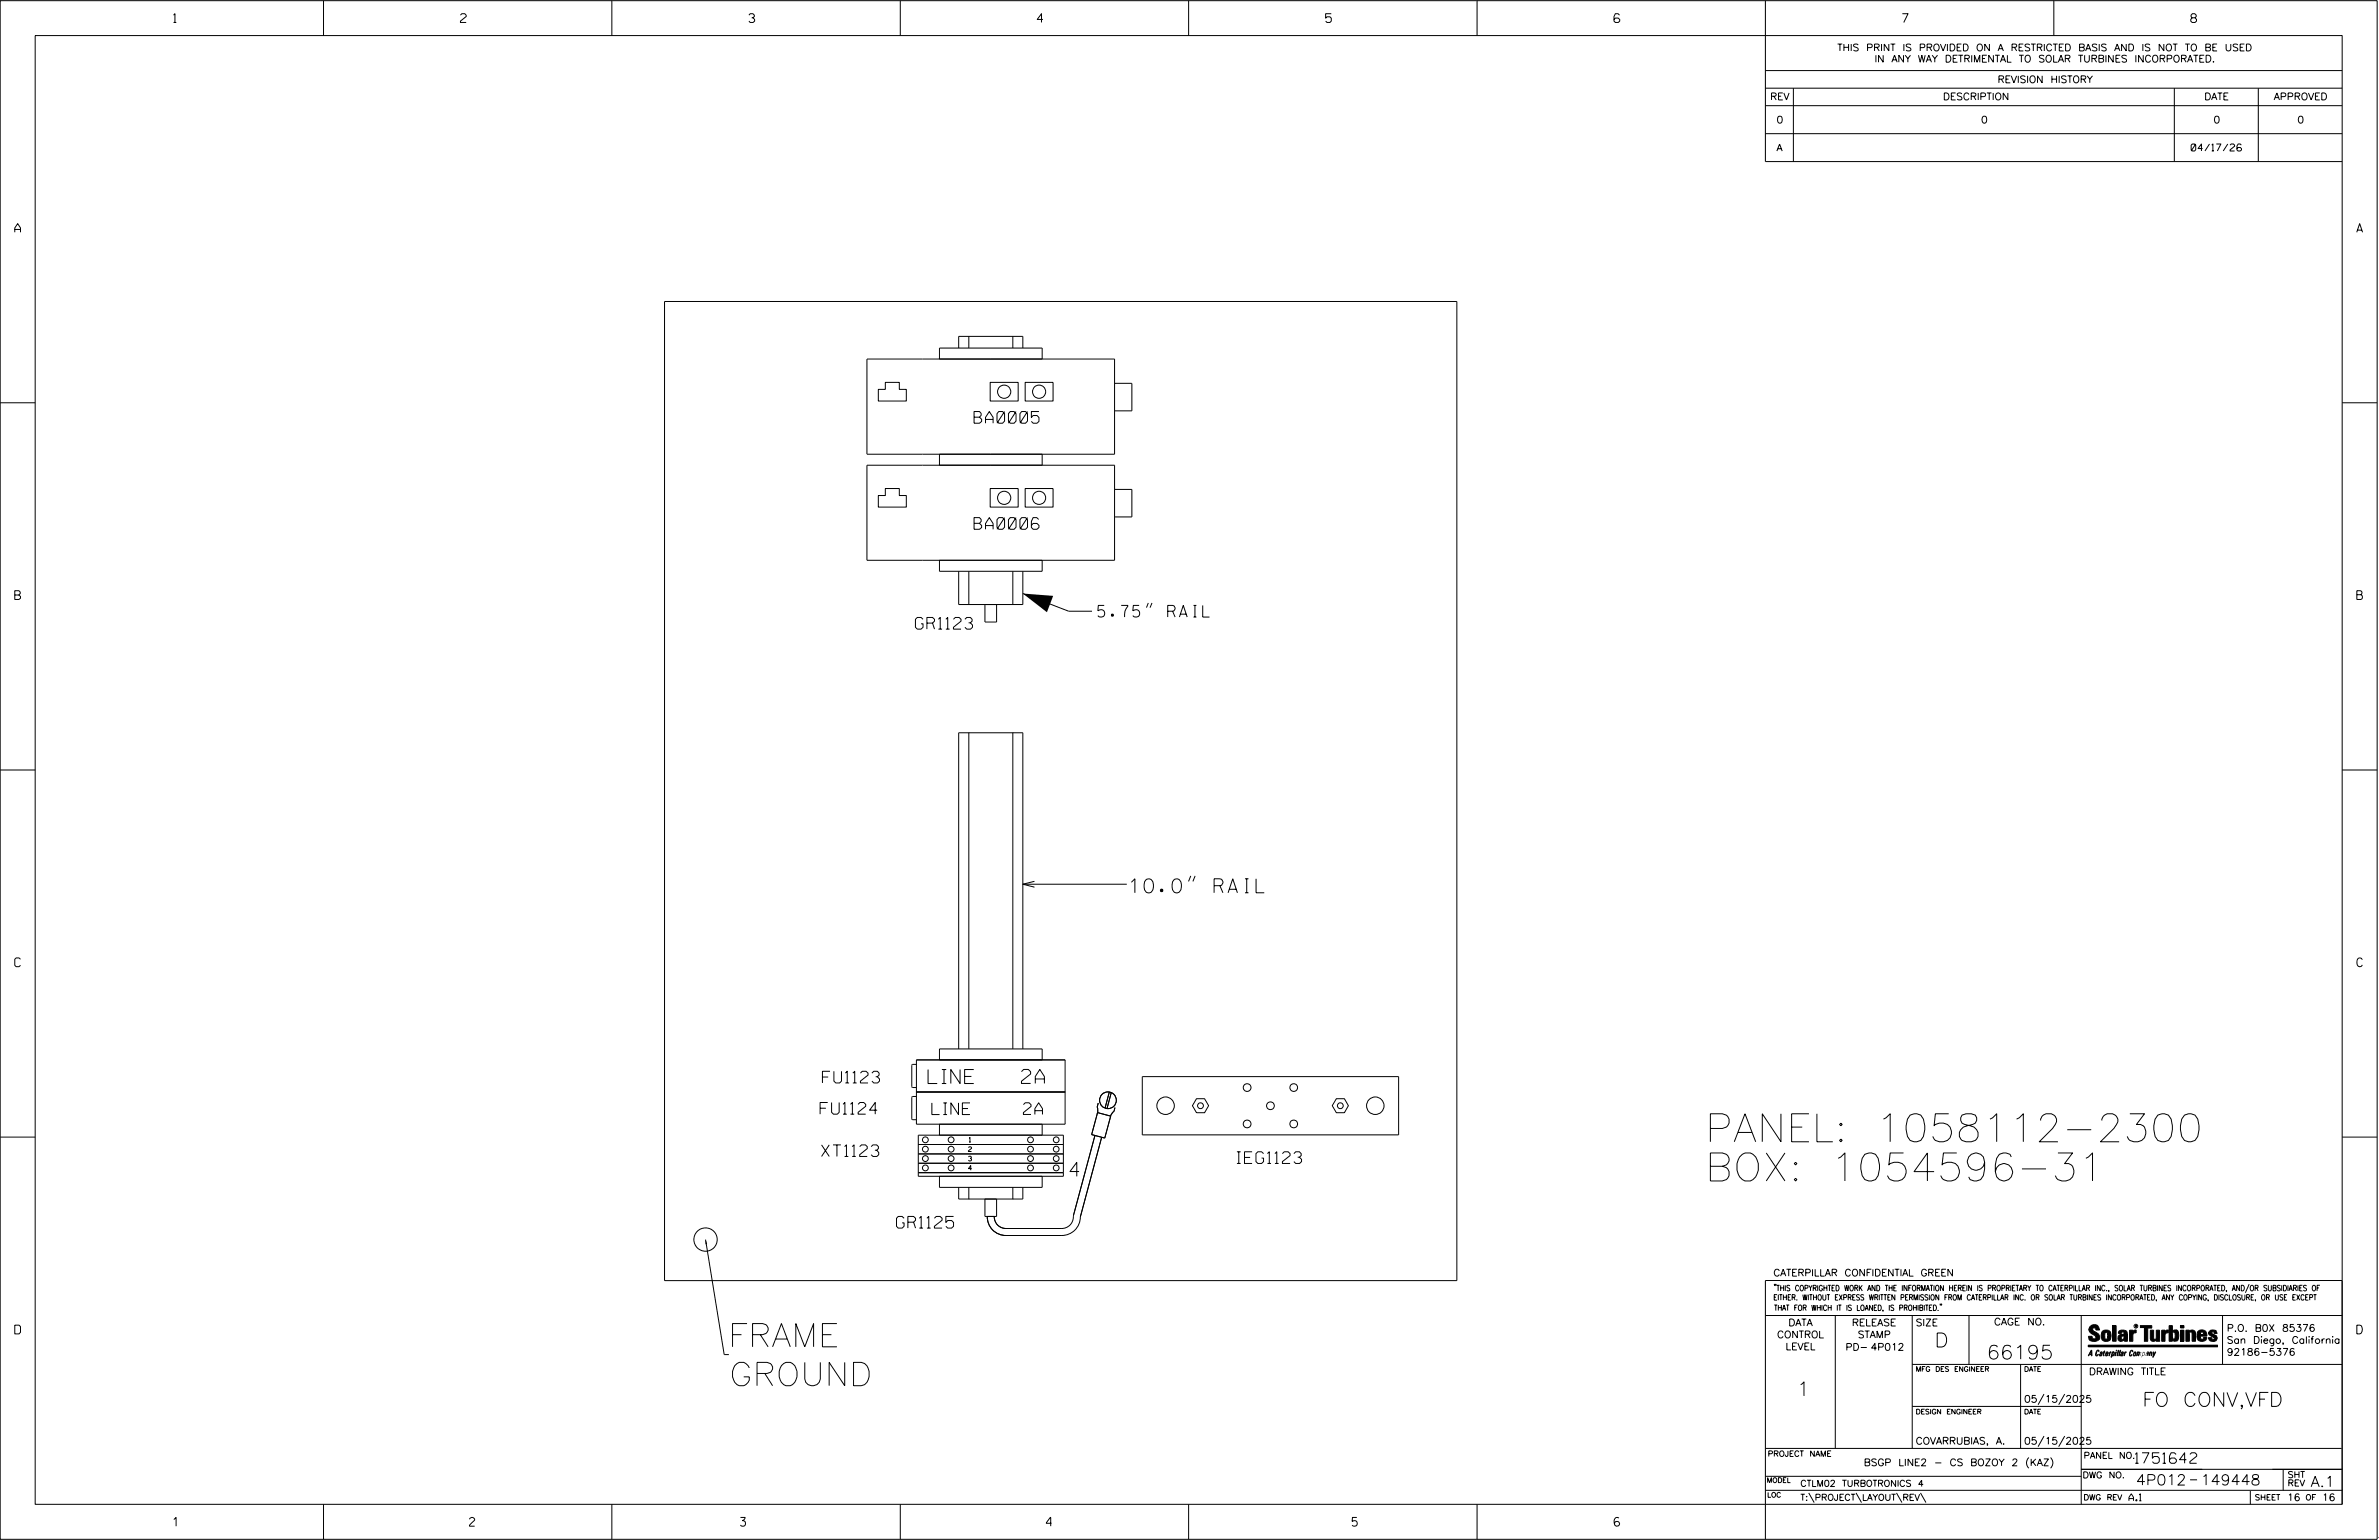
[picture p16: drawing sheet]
<svg xmlns="http://www.w3.org/2000/svg" width="864mm" height="559mm" viewBox="0 0 864 559" stroke-linecap="round" stroke-linejoin="round" font-family="sans-serif">
<defs><g id="words">
<g font-size="10.2">
<text x="618.9" y="414.3">PANEL: 1058112-2300</text>
<text x="618.9" y="428.5">BOX: 1054596-31</text>
</g>
<g font-size="8.5">
<text x="264.3" y="488.7">FRAME</text>
<text x="264.7" y="502.8">GROUND</text>
</g>
<g font-size="5.1">
<text x="410.3" y="323.9">10.0&quot; RAIL</text>
<text x="336.9" y="393.2">LINE</text>
<text x="370.8" y="393.1">2A</text>
<text x="388.4" y="426.9">4</text>
<text x="702.3" y="488.8">D</text>
<text x="721.2" y="493.2">66195</text>
<text x="652.2" y="506.5">1</text>
<text x="777.7" y="510.3">FO CONV,VFD</text>
</g>
<g font-size="4.2">
<text x="353.6" y="153.6">BA0005</text>
<text x="353.6" y="192.1">BA0006</text>
<text x="398.5" y="223.9">5.75&quot; RAIL</text>
<text x="332.3" y="228.3">GR1123</text>
<text x="298.6" y="393">FU1123</text>
<text x="297.7" y="404.3">FU1124</text>
<text x="338.3" y="404.4">LINE</text>
<text x="371.5" y="404.4">2A</text>
<text x="298.2" y="419.6">XT1123</text>
<text x="449" y="422.2">IEG1123</text>
<text x="325.4" y="445.6">GR1125</text>
</g>
<g font-size="3.8">
<text x="775.1" y="531">1751642</text>
<text x="775.4" y="538.9">4P012</text>
<text x="798.8" y="538.9">149448</text>
<text x="838.8" y="539.5">A.1</text>
</g>
<g font-size="3.2">
<text x="63" y="8.2">1</text>
<text x="167.2" y="8.2">2</text>
<text x="271.8" y="8.2">3</text>
<text x="376.5" y="8.2">4</text>
<text x="481.2" y="8.2">5</text>
<text x="690.6" y="8.2">7</text>
<text x="795.3" y="8.2">8</text>
<text x="5.4" y="84.3">A</text>
<text x="855.5" y="84.3">A</text>
<text x="5.4" y="217.5">B</text>
<text x="855.6" y="217.5">B</text>
<text x="5.4" y="350.8">C</text>
<text x="855.6" y="350.8">C</text>
<text x="5.4" y="484">D</text>
<text x="855.6" y="484">D</text>
<text x="62.8" y="553.8">1</text>
<text x="170.4" y="553.8">2</text>
<text x="268.8" y="553.8">3</text>
<text x="379.8" y="553.8">4</text>
<text x="490.8" y="553.8">5</text>
<text x="585.9" y="553.8">6</text>
</g>
<g font-size="2.5">
<text x="666.9" y="18.5">THIS PRINT IS PROVIDED ON A RESTRICTED BASIS AND IS NOT TO BE USED</text>
<text x="680.5" y="22.6">IN ANY WAY DETRIMENTAL TO SOLAR TURBINES INCORPORATED.</text>
<text x="725.1" y="30">REVISION HISTORY</text>
<text x="642.6" y="36.3">REV</text>
<text x="705.3" y="36.3">DESCRIPTION</text>
<text x="800.2" y="36.3">DATE</text>
<text x="825.4" y="36.3">APPROVED</text>
<text x="644.9" y="44.7">0</text>
<text x="719.1" y="44.7">0</text>
<text x="803.5" y="44.7">0</text>
<text x="834" y="44.7">0</text>
<text x="644.9" y="54.8">A</text>
<text x="795.4" y="54.8">04/17/26</text>
<text x="643.8" y="463">CATERPILLAR CONFIDENTIAL GREEN</text>
<text x="645.1" y="485.5">CONTROL</text>
<text x="649.2" y="481.1">DATA</text>
<text x="672.3" y="481.1">RELEASE</text>
<text x="674.4" y="485.5">STAMP</text>
<text x="695.4" y="481.1">SIZE</text>
<text x="723.8" y="480.8">CAGE NO.</text>
<text x="808.4" y="483.1">P.O. B0X 85376</text>
<text x="648.2" y="489.8">LEVEL</text>
<text x="669.9" y="490">PD- 4P012</text>
<text x="808.4" y="487.5">San Diego, California</text>
<text x="808.4" y="491.8">92186-5376</text>
<text x="758.3" y="498.9">DRAWING TITLE</text>
<text x="734.8" y="508.9">05/15/2025</text>
<text x="695.4" y="524.1">COVARRUBIAS, A.</text>
<text x="734.8" y="524.1">05/15/2025</text>
<text x="676.6" y="531.9">BSGP LINE2 - CS BOZOY 2 (KAZ)</text>
<text x="772.8" y="544.6">A.1</text>
<text x="830.2" y="544.6">16</text>
<text x="842.9" y="544.6">16</text>
</g>
<g font-size="2.3">
<text x="756.4" y="529.2">PANEL NO.</text>
<text x="653.5" y="539.4">CTLM02 TURBOTRONICS 4</text>
<text x="756" y="536.3">DWG NO.</text>
<text x="830.4" y="539.3">REV</text>
<text x="830.4" y="536.2">SHT</text>
<text x="653.5" y="544.5">T:\PROJECT\LAYOUT\REV\</text>
</g>
<g font-size="2">
<text x="643.8" y="468.4">&quot;THIS COPYRIGHTED WORK AND THE INFORMATION HEREIN IS PROPRIETARY TO CATERPILLAR INC., SOLAR TURBINES INCORPORATED, AND/OR SUBSIDIARIES OF</text>
<text x="643.8" y="471.8">EITHER. WITHOUT EXPRESS WRITTEN PERMISSION FROM CATERPILLAR INC. OR SOLAR TURBINES INCORPORATED, ANY COPYING, DISCLOSURE, OR USE EXCEPT</text>
<text x="644" y="475.6">THAT FOR WHICH IT IS LOANED, IS PROHIBITED.&quot;</text>
<text x="641.7" y="528.5">PROJECT NAME</text>
<text x="756.3" y="544.3">DWG REV</text>
<text x="818.5" y="544.3">SHEET</text>
<text x="836.9" y="544.3">OF</text>
</g>
<g font-size="1.8">
<text x="695.4" y="497.6">MFG DES ENGINEER</text>
<text x="734.8" y="497.6">DATE</text>
<text x="695.4" y="513.1">DESIGN ENGINEER</text>
<text x="734.8" y="513.1">DATE</text>
<text x="641.3" y="538">MODEL</text>
<text x="641.5" y="543.3">LOC</text>
</g>
<g font-size="1.7">
<text x="351.5" y="417.8">2</text>
<text x="351.8" y="414.4">1</text>
<text x="351.5" y="424.6">4</text>
<text x="351.5" y="421.2">3</text>
</g>
<text font-size=".9" x="775.1" y="481.7">R</text>
</g></defs>
<g fill="none" stroke="#000" stroke-width=".36">
<path d="M.1 .2h862.8v558.4h-862.8zM12.8 12.9h837.4v533h-837.4zM117.4 .2v12.7M222.1 .2v12.7M326.8 .2v12.7M431.5 .2v12.7M536.2 .2v12.7M587.9 5.5l-.5-.5h-1l-.5 1v1.7l.5 .4h1l.6-.4v-.6l-.6-.5h-1l-.5 .5M640.9 .2v58.4h209.3M745.6 .2v12.7M640.9 25.6h209.3M640.9 32h209.3"/>
<path d="M640.9 38.3h209.3M651 32v26.6M789.3 32v26.6M819.8 32v26.6M640.9 48.5h209.3M241.2 109.4h287.6v355.3h-287.6zM341 130.3v-4h37.3v4h-63.6v34.5h63.6v4h-63.6v34.5h63.6v4h-37.3v-4M348 126.3v-4.2h23.3v4.2M351.7 122.1v4.2M359.4 138.7h10.2v6.8h-10.2zM359.7 130.3h44.9v34.5h-44.9M367.7 122.1v4.2"/>
<path d="M372.1 138.7h10.2v6.8h-10.2zM404.6 139.1h6.3v10h-6.3M.1 146.2h12.7M318.8 141.3h2.6v-2.6h5.1v2.6h2.5v4.2h-10.2zM850.2 146.2h12.7M318.8 179.8h2.6v-2.5h5.1v2.5h2.5v4.2h-10.2zM341 164.8v4M359.4 177.3h10.2v6.7h-10.2zM359.7 168.8h44.9v34.5h-44.9M372.1 177.3h10.2v6.7h-10.2zM404.6 177.6h6.3v10h-6.3M348 207.3v12.1h23.3v-12.1"/>
<path d="M351.7 207.3v12.1M357.5 219.4v6.3h4.3v-6.3M367.7 207.3v12.1M371.3 215.4l16.6 6.4h8.5M416.8 218.8l-.6 1.7M418.2 218.8l-.7 1.7M.1 279.4h12.7M351.7 265.9v114.7M367.7 265.9v114.7M850.2 279.4h12.7M375.5 319.8l-4.2 1.1 4.2 1M432.3 317.8l-.9 2"/>
<path d="M433.8 317.8l-.8 2M371.3 320.9h37.7M332.7 384.6h53.9v23.3h-53.9zM332.7 396.2h53.9M332.7 386.2h-1.4l-.3 .4v7.7l.3 .3h1.4M332.7 397.9h-1.4l-.3 .3v7.7l.3 .4h1.4M348 380.6v-114.7h23.3v114.7M378.3 384.6v-4h-37.3v4M402.7 396.2l-1.6 5.9M403.4 396.5l-1.6 5.8M414.7 390.7h93v21.1h-93zM434.3 398.7h3l1.4 2.5-1.4 2.6h-3l-1.4-2.6z"/>
<path d="M485.1 398.7h2.9l1.5 2.5-1.5 2.6h-2.9l-1.5-2.6zM.1 412.6h12.7M333.3 411.9h52.7v14.9h-52.7zM333.3 418.7h52.7M333.3 415.3h52.7M341 407.9v4M378.3 407.9v4M397.5 412l-7.8 28.9a4.4 4.4 0 0 1-4.3 4.9h-20.2a4.2 4.2 0 0 1-4.3-4.4M398.4 403.7l4.8 1.3-2.2 8-4.7-1.3zM398.7 400.3l-.4 1.4 .2 .9-.2 1.4M399.9 412.7l-7.7 28.8a6.7 6.7 0 0 1-6.8 6.8h-20.2a6.7 6.7 0 0 1-6.8-6.9M404.7 401.9l-.3 1.4-.7 .7-.6 1.3"/>
<path d="M850.2 412.6h12.7M333.3 425.5h52.7M333.3 422.1h52.7M341 426.8v4h37.3v-4M348 430.8v4.3h23.3v-4.3M351.7 430.8v4.3M357.5 435.1v6.3h4.3v-6.3M367.7 430.8v4.3M256.1 449.8l6.8 41.7M640.9 477.3h209.3M644.2 466.1l-.1 .4M644.7 466.1l-.2 .4"/>
<path d="M666.2 477.3v48.3M694.2 477.3v48.3M704.4 473.3l-.1 .4M704.8 473.3l-.1 .4M714.8 477.3v17.8M755.5 477.3v68.6M806.8 477.3v17.8M816.5 466l-1.4 3.1M850.2 464.6h-209.3v94M850.2 464.8v81.1M694.2 495.1h156M733.5 495.1v30.5"/>
<path d="M758.6 481.4a2.02 2.02 0 0 1 3.1-.1l.5 1.3h-1.3l-.2-.6-.4-.2-.6 .1-.1 .4 .4 .7a2.46 2.46 0 0 1 2.2 2.9 2.83 2.83 0 0 1-3.8 .3l-.3-1.3h1.3l.2 .7 .6 .3 .5-.2 .2-.5-.4-.6-1.9-1.2-.4-.9zM759.2 491.3h-.7l.7-1.2v1.9h.2l-.1-2.1-1.3 2.1 .5-.5h.7M761.3 490l.3-.2 .4 .3-.1 .3-.3-.4-.4 .3-.3 1.6h.4l.4-.5-.3 .6-.4 .1-.3-.4zM762.6 490.6l.5-.1-.1 1.4h-.9a.74 .74 0 0 1 .9-.8l-.3 .7-.5 .1 .2-.5 .6-.2v-.5l-.7 .2zM763 483.2a2.17 2.17 0 0 1 3.1 0l.3 1.4-.3 1.5a2.17 2.17 0 0 1-3.1 0l-.3-1.5zM763.6 490.5l.4-.4 .2 .6h-.3l-.3 .9 .2 .4-.3-.1zM764.1 483.7l.5-.4 .4 .3v2.2l-.4 .2-.5-.2zM764.6 491.1l.6 .2v-.7l-.4-.1-.4 .6-.1 .8h.6M764.6 491.1l-.1 .8h.4M764.6 482.6v.8M764.8 490.7l.4 .1v.3h-.6zM765 491.5l-.1 .4z"/>
<path d="M766 490.5l-.5 1.5zM766 490.8l.4-.3-.4 .4M766.9 481h1.3v5.7h-1.3zM767 490.8l.5 .1-.3 .8-.4 .2zM767.3 490.5h-.5l-.5 2M767.3 490.5a.8 .8 0 0 1 .2 1 .8 .8 0 0 1-.9 .4l-.1 .6M767.3 490.5l-.1 .2M768.1 490.5l-.4 1.5zM768.2 489.9h.3l-.1 .2h-.2zM769 489.9l-.5 2.1zM769.7 489.9l-.6 2.1zM770.1 491.4l.5-.3-.5 .8z"/>
<path d="M770.4 491.9h.1M770.6 491.1l.1-.4-.7 .2 .1-.3 .6-.1 .2 .3-.5 1.1M770.6 491.1a.74 .74 0 0 0-.8 .8h.6M771 484.8h-.7l-.3 .6 .4 .7 .5-.3 .1-2.4h-.8l-.1 .4h-1.2a1.71 1.71 0 0 1 1.8-1.3 1.71 1.71 0 0 1 1.6 1.4v2.8h-1.1l-.1-.6M771 484.2l-1.5 .1a1.41 1.41 0 0 0 0 2.4l.5 .1 1.1-.7M771.2 486.1h-.1M771.4 490.5l.1 .3 .4-.3-.9 1.5zM771.5 490.8h.1M773 482.7h1.2v.5l.5-.5 .7-.1v1h-.6l-.5 .4-.1 2.7h-1.2zM773.3 490.3l.6-.4 .4 .2-.1 .4-.3-.4a1.28 1.28 0 0 0-.5 1.8l.6-.4-.1 .4-.8 .1zM774.7 490.8l.5-.3a.88 .88 0 0 1 .2 .9 .88 .88 0 0 1-.7 .7l-.2-.2zM774.8 490.9h.5l-.3 1h-.3l-.2-.2z"/>
<path d="M775.2 490.5l-.1 .2M776.8 481h4.3v.9h-1.5v4.8h-1.3M776.8 490.6l-.8 .2v-.3l-.4 1.5 .8-1.3v1.3l.3-1.2M779.3 491.1h.4M779.6 490.5h.3l-.3 1.4M779.6 490.7h.2l-.1 .4M779.7 491.1l-.1 .4M779.7 491.1l-.4 .2M780.1 492l.4-1.5 .1 .3 .3-.3 .3 .2-.3 1.3v-1.3l-.7 1.3M780.6 482.7h1.2v2.7l.1 .4 .4 .3 .4-.7v-2.7h1.2l.1 4h-1.3v-.5l-1.1 .6-.7-.3-.3-.7zM781.6 492.5l1-2-.8 1.3-.2-1.3-.2 2M784.7 482.7h1.2v.5l.5-.5 .7-.1v1h-.5l-.6 .4-.1 2.7h-1.2z"/>
<path d="M787.4 481h1.2v2a1.4 1.4 0 0 1 2.2 .2l.1 1.4-.4 1.9-1.5 .1-.4-.5v-1l.5 .9 .5-.3v-2.1l-.5-.4-.5 .7v2.8h-1.2zM791.5 482.7h1.3v4h-1.3zM791.5 481h1.3v.9h-1.3zM793.5 482.7h1.3v.4l.7-.5 1.1 .2 .4 .6v3.3h-1.2l-.3-3.4-.7 .2v3.2h-1.3zM794.8 483.1h.1M797.7 483.2a1.92 1.92 0 0 1 2.4-.5 1.92 1.92 0 0 1 1 2.1h-2.3v.8l.6 .5 .5-.3v-.5h1.2a1.83 1.83 0 0 1-2.1 1.4 1.83 1.83 0 0 1-1.5-2.1zM798.8 484.2v.6M799.1 483.4h.6l.2 .8h-1.1zM804.6 482.9a1.84 1.84 0 0 0-2.9 .8 3.3 3.3 0 0 0 2.2 1.9l-.5 .5-.4-.3-.1-.4h-1.2l.1 .6a1.92 1.92 0 0 0 2.9 .4M804.9 483.8h-1.2l-.2-.6-.5 .1-.1 .3 .1 .3 1.8 .9M805.1 488.1h-47.1v.6h47.1M694.2 510.3h61.3"/>
<path d="M742 505.8l-2.2 3.9M749.5 505.8l-2.2 3.9M640.9 525.6h209.2M640.9 535.7h114.6M736.5 528.9a2.59 2.59 0 0 0 0 3.8M742 521.1l-2.2 3.8M744.4 528.9a2.59 2.59 0 0 1 0 3.8M749.5 521.1l-2.2 3.8M755.5 533.2h94.7M795 537h2.6M828.8 533.2v7.6M117.4 545.9v12.7"/>
<path d="M222.1 545.9v12.7M326.8 545.9v12.7M431.5 545.9v12.7M536.2 545.9v12.7M640.9 540.8h209.3M656.6 541.7l2 3.5M673.8 541.7l1.9 3.5M688.4 541.7l2 3.5M697.2 541.7l1.9 3.5M816.9 541v4.9M863.5 558h.1"/>
<circle cx="364.5" cy="142.1" r="2.4"/>
<circle cx="377.2" cy="142.1" r="2.39"/>
<circle cx="364.5" cy="180.7" r="2.4"/>
<circle cx="377.2" cy="180.6" r="2.39"/>
<circle cx="402.2" cy="399.2" r="3"/>
<circle cx="452.7" cy="394.6" r="1.4"/>
<circle cx="469.6" cy="394.6" r="1.4"/>
<circle cx="335.9" cy="417" r="1.06"/>
<circle cx="335.9" cy="413.6" r="1.05"/>
<circle cx="345.3" cy="417" r="1.06"/>
<circle cx="345.3" cy="413.6" r="1.06"/>
<circle cx="374.1" cy="417" r="1.06"/>
<circle cx="374.1" cy="413.6" r="1.06"/>
<circle cx="383.4" cy="417" r="1.05"/>
<circle cx="383.4" cy="413.6" r="1.05"/>
<circle cx="423.1" cy="401.2" r="3.2"/>
<circle cx="435.8" cy="401.2" r="1.06"/>
<circle cx="452.7" cy="407.8" r="1.41"/>
<circle cx="461.2" cy="401.2" r="1.41"/>
<circle cx="469.6" cy="407.8" r="1.4"/>
<circle cx="486.6" cy="401.2" r="1.06"/>
<circle cx="499.2" cy="401.2" r="3.2"/>
<circle cx="335.9" cy="423.8" r="1.06"/>
<circle cx="335.9" cy="420.4" r="1.05"/>
<circle cx="345.3" cy="423.8" r="1.06"/>
<circle cx="345.3" cy="420.4" r="1.06"/>
<circle cx="374.1" cy="423.8" r="1.06"/>
<circle cx="374.1" cy="420.4" r="1.06"/>
<circle cx="383.4" cy="423.8" r="1.05"/>
<circle cx="383.4" cy="420.4" r="1.05"/>
<circle cx="256.1" cy="449.8" r="4.2"/>
<circle cx="775.4" cy="481.2" r=".69"/>
</g>
<g fill="#000">
<path d="M371.3 215.4l11 .8-2.3 5.9zM256.1 449.8l.6 1.6-.6 .1zM768.1 490.5l-.4 1.5zM768.2 489.9h.3l-.1 .2h-.2zM769 489.9l-.5 2.1zM769.7 489.9l-.6 2.1zM791.5 481h1.3v.9h-1.3zM791.5 482.7h1.3v4h-1.3zM758 488.1h47.1v.6h-47.1z"/>
<path d="M759.2 489.9l-1.2 2.1 .5-.5h.7v.5h.2zM759.2 490.1v1.2h-.7z" fill-rule="evenodd"/>
<path d="M758.6 481.4a2.02 2.02 0 0 1 3.1-.1l.5 1.3h-1.3l-.2-.6-.4-.2-.6 .1-.1 .4 .4 .7a2.46 2.46 0 0 1 2.2 2.9 2.83 2.83 0 0 1-3.8 .3l-.3-1.3h1.3l.2 .7 .6 .3 .5-.2 .2-.5-.4-.6-1.9-1.2-.4-.9z" fill-rule="evenodd"/>
<path d="M761.3 490l.3-.2 .4 .3-.1 .3-.3-.4-.4 .3-.3 1.6h.4l.4-.5-.3 .6-.4 .1-.3-.4z" fill-rule="evenodd"/>
<path d="M762.6 490.6l.5-.1-.1 1.4h-.9a.74 .74 0 0 1 .9-.8l-.6 .3-.2 .5 .5-.1 .3-.6v-.5l-.7 .2z" fill-rule="evenodd"/>
<path d="M763.6 490.5l.4-.4 .2 .6h-.3l-.3 .9 .2 .4-.3-.1z" fill-rule="evenodd"/>
<path d="M764.8 490.5l.5 .3-.1 .5h-.6l.6-.2v-.3l-.4-.1-.3 1.2h.4l.3-.4-.6 .6-.3-.2v-.4z" fill-rule="evenodd"/>
<path d="M763 483.2a2.17 2.17 0 0 1 3.1 0l.3 1.4-.3 1.5a2.17 2.17 0 0 1-3.1 0l-.3-1.5zM764.1 483.7v2.1l.5 .2 .4-.2v-2.2l-.4-.3z" fill-rule="evenodd"/>
<path d="M766 490.5v.3l.4-.1-.4 .2-.5 1.1z" fill-rule="evenodd"/>
<path d="M766.8 490.5l-.5 2 .3-.6a.71 .71 0 0 0 .9-.5 .71 .71 0 0 0-.4-.9zM767 490.8l.5 .1-.3 .8-.4 .2z" fill-rule="evenodd"/>
<path d="M766.9 481h1.3v5.7h-1.3z" fill-rule="evenodd"/>
<path d="M770.1 490.6l.6-.1 .2 .3-.4 1.2-.5 .1-.2-.5 .3-.5h.5l-.7 .5v.3l.4-.1 .4-.9-.5-.2-.2 .2z" fill-rule="evenodd"/>
<path d="M769.4 482.8l-.5 1h1.2l.1-.4h.8v.8l-1.5 .1a1.41 1.41 0 0 0 0 2.4l.5 .1 1.1-.7 .1 .6h1.1v-2.8a1.79 1.79 0 0 0-2.4-1.2zM770.3 484.8h.7l-.1 1-.5 .3-.4-.7z" fill-rule="evenodd"/>
<path d="M771.4 490.5l.1 .3 .4-.3-.9 1.5z" fill-rule="evenodd"/>
<path d="M773 482.7h1.2v.5l.5-.5 .7-.1v1h-.6l-.5 .4-.1 2.7h-1.2z" fill-rule="evenodd"/>
<path d="M773.3 490.3l.6-.4 .4 .2-.1 .4-.3-.4a1.28 1.28 0 0 0-.5 1.8l.6-.4-.3 .5h-.6z" fill-rule="evenodd"/>
<path d="M774.7 490.8l-.2 1.1h.7a.96 .96 0 0 0 0-1.4zM774.8 490.9h.5l-.1 .6-.5 .4-.2-.2z" fill-rule="evenodd"/>
<path d="M776 490.5v.3l.4-.3 .2 .3 .7-.2-.3 1.4v-1.3l-.6 1.3v-1.3l-.8 1.3z" fill-rule="evenodd"/>
<path d="M776.8 481h4.3v.9h-1.5v4.8h-1.3v-4.8h-1.5z" fill-rule="evenodd"/>
<path d="M777.9 490.5l-.5 2 .3-.6a.71 .71 0 0 0 .9-.5 .71 .71 0 0 0-.4-.9zM778.1 490.8l.3-.1 .1 .4-.5 .8-.2-.5z" fill-rule="evenodd"/>
<path d="M779.3 490.6l.6-.1-.3 1.5-.7-.1a.67 .67 0 0 1 .8-.8l-.6 .3-.1 .5 .4-.1 .4-.9-.4-.2-.3 .2z" fill-rule="evenodd"/>
<path d="M780.5 490.5l.1 .3 .3-.3 .3 .2-.3 1.3v-1.3l-.8 1.3z" fill-rule="evenodd"/>
<path d="M780.6 482.7h1.2v2.7l.1 .4 .4 .3 .4-.7v-2.7h1.2l.1 4h-1.3v-.5l-1.1 .6-.7-.3-.3-.7z" fill-rule="evenodd"/>
<path d="M781.6 490.5l.2 1.3 .8-1.3-1.2 2z" fill-rule="evenodd"/>
<path d="M784.7 482.7h1.2v.5l.5-.5 .7-.1v1h-.5l-.6 .4-.1 2.7h-1.2z" fill-rule="evenodd"/>
<path d="M787.4 481h1.2v2a1.4 1.4 0 0 1 2.2 .2l.1 1.4-.4 1.9-1.5 .1-.4-.5v-1l.5 .9 .5-.3v-2.1l-.5-.4-.5 .7v2.8h-1.2z" fill-rule="evenodd"/>
<path d="M793.5 482.7h1.3v.4a1.29 1.29 0 0 1 2.2 .3v3.3h-1.2l-.3-3.4-.7 .2v3.2h-1.3z" fill-rule="evenodd"/>
<path d="M797.7 483.2a1.92 1.92 0 0 1 2.4-.5 1.92 1.92 0 0 1 1 2.1h-2.3v.8l.6 .5 .5-.3v-.5h1.2a1.83 1.83 0 0 1-2.1 1.4 1.83 1.83 0 0 1-1.5-2.1zM799.1 483.4l-.3 .8h1.1l-.2-.8z" fill-rule="evenodd"/>
<path d="M801.9 483.2a1.94 1.94 0 0 1 3 .1v.5h-1.2l-.2-.6-.5 .1-.1 .3 .1 .3 1.8 .9a1.2 1.2 0 0 1 .1 1.3 1.2 1.2 0 0 1-1.2 .7l-1.6-.4-.4-1h1.2l.1 .4 .4 .3 .5-.5a3.3 3.3 0 0 1-2.2-1.9z" fill-rule="evenodd"/>
<circle cx="761.4" cy="492" r=".07"/>
<circle cx="762.2" cy="485.1" r=".07"/>
<circle cx="769.3" cy="492" r=".07"/>
<circle cx="773.1" cy="486.7" r=".07"/>
<circle cx="791.5" cy="486.7" r=".07"/>
<circle cx="791.5" cy="481" r=".07"/>
<circle cx="794.8" cy="486.7" r=".07"/>
</g>
<use href="#words"/>
</svg>
